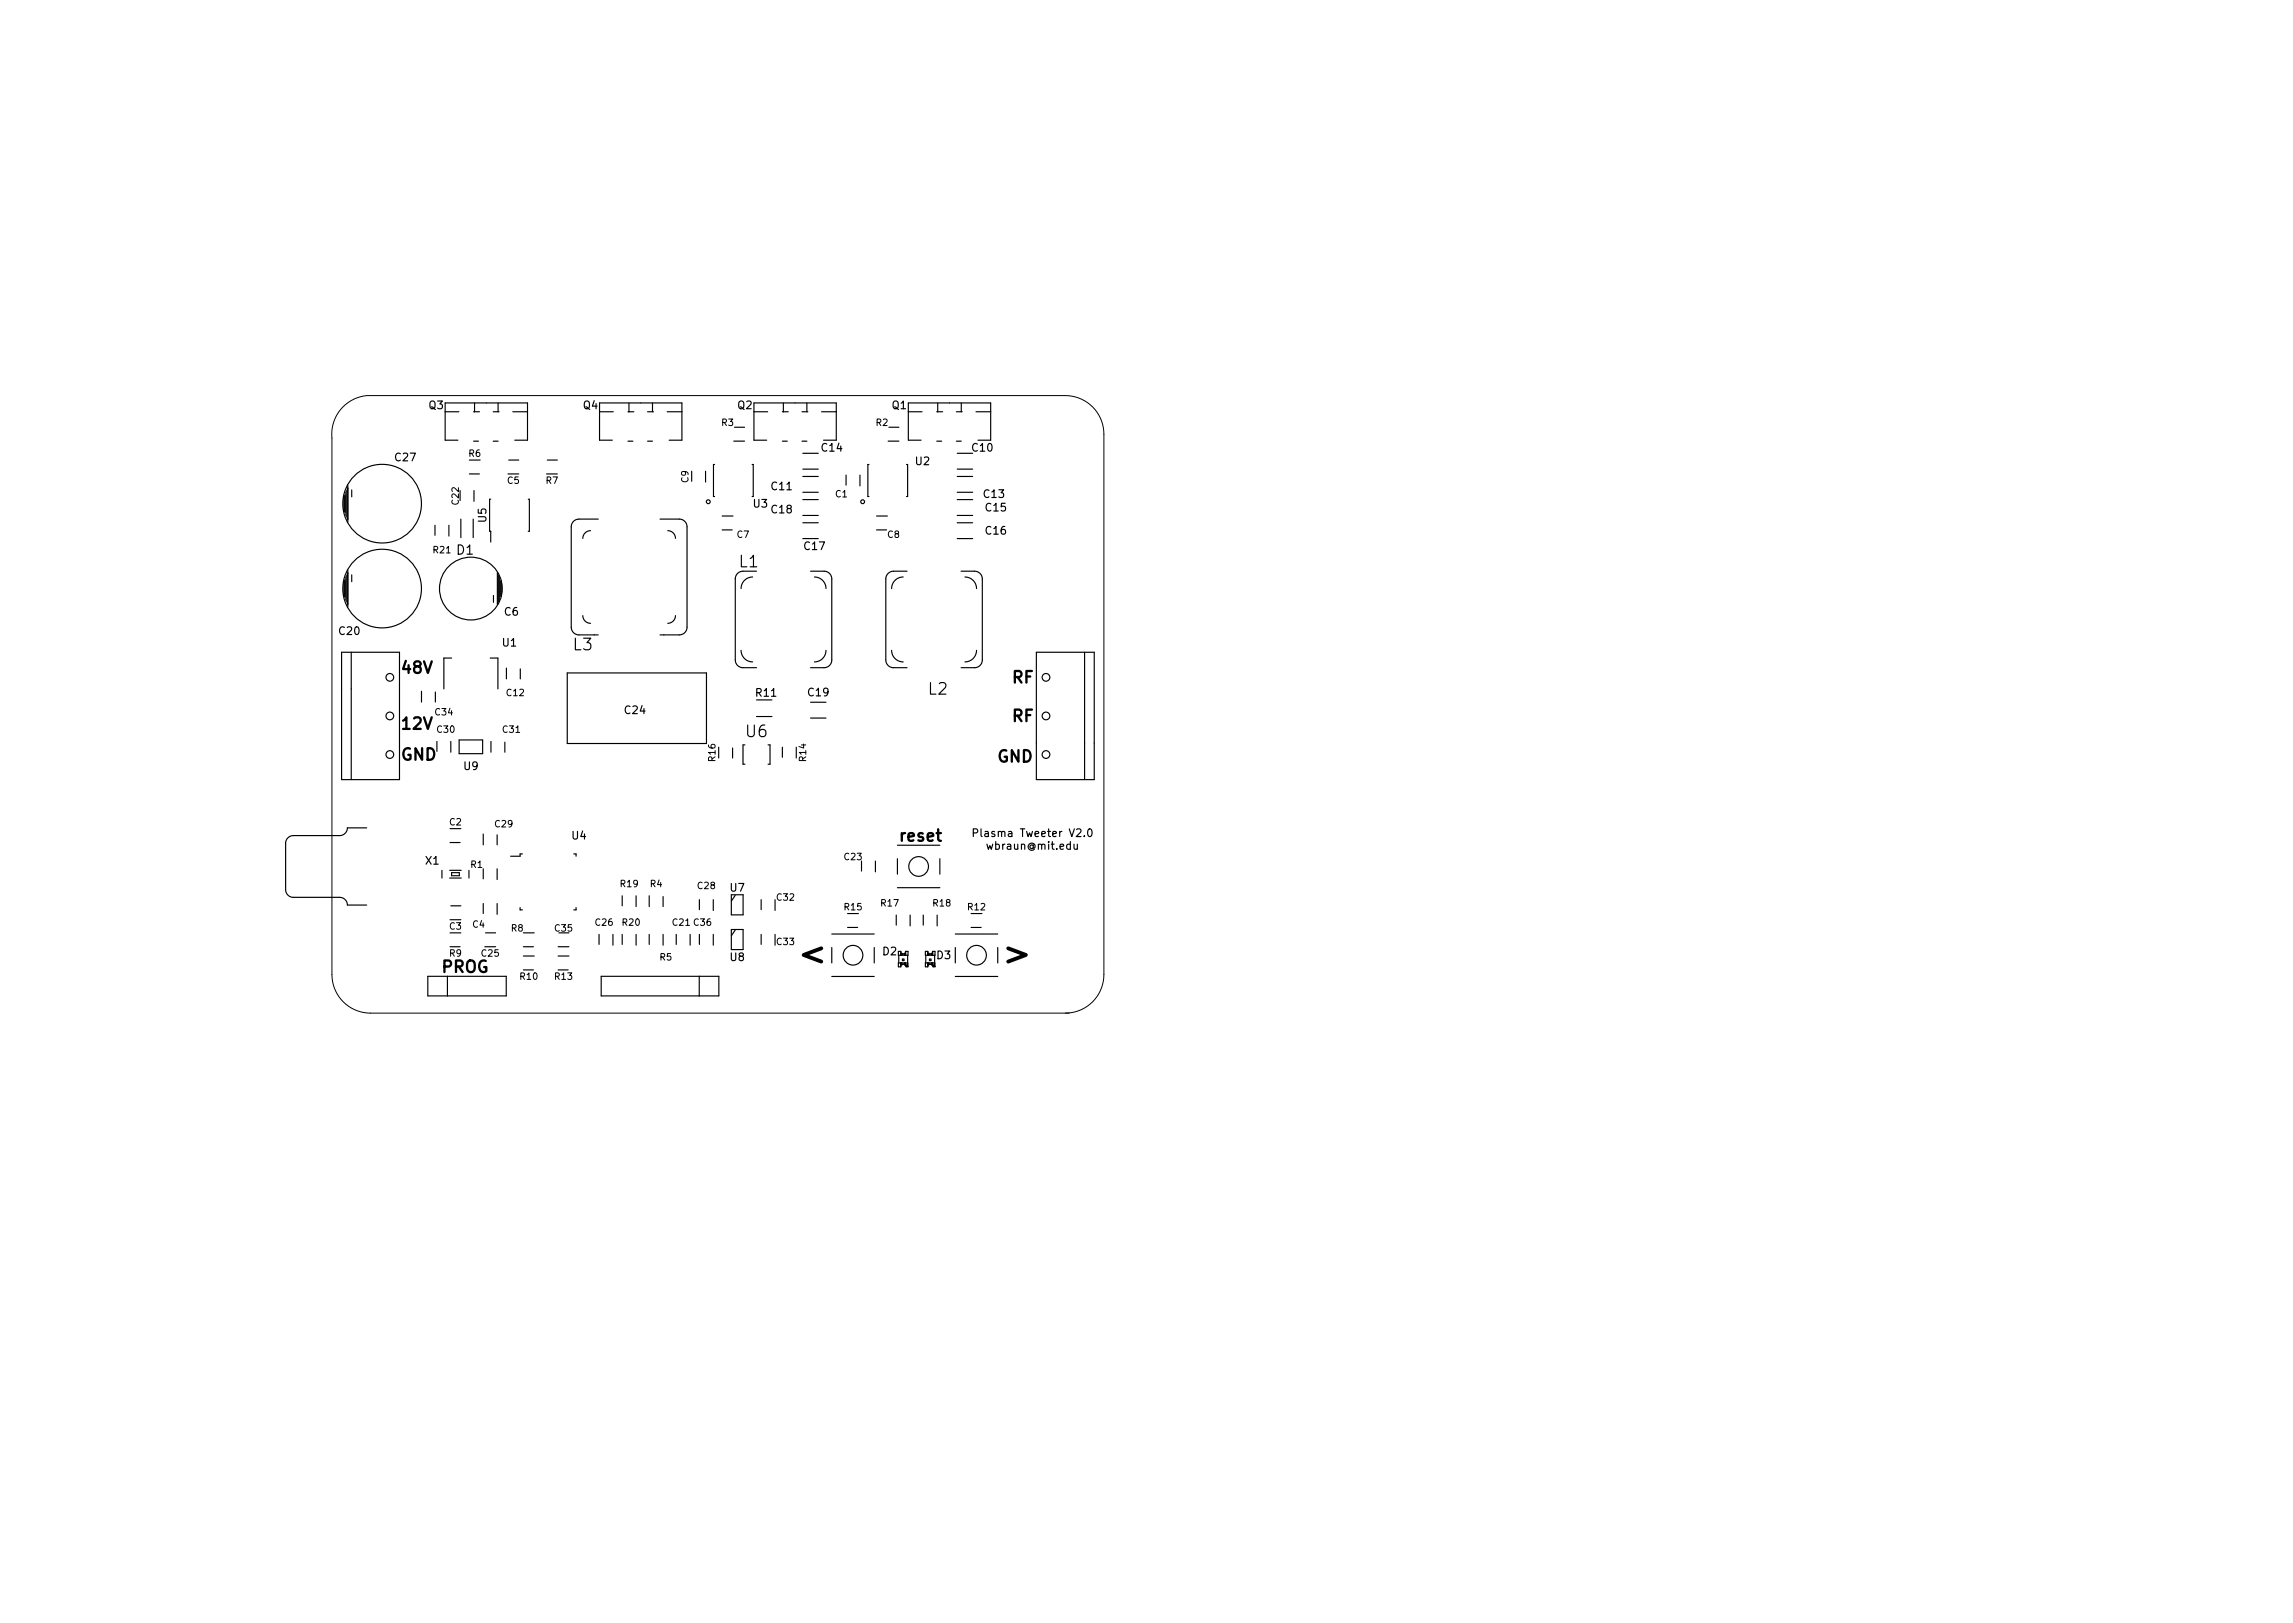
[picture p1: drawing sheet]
<svg xmlns="http://www.w3.org/2000/svg" width="297mm" height="210mm" viewBox="0 0 297 210" stroke-linecap="round" stroke-linejoin="round" font-family="sans-serif">
<defs><g id="words">
<g font-size="4.2">
<text x="104" y="125">&lt;</text>
<text x="130.5" y="125">&gt;</text>
</g>
<g font-size="2.1">
<text x="95.8" y="73.5">L1</text>
<text x="52.1" y="87.2">48V</text>
<text x="74.3" y="84.2">L3</text>
<text x="120.3" y="90">L2</text>
<text x="131.1" y="88.5">RF</text>
<text x="52.1" y="94.5">12V</text>
<text x="96.7" y="95.5">U6</text>
<text x="131.1" y="93.5">RF</text>
<text x="51.9" y="98.5">GND</text>
<text x="129.2" y="98.7">GND</text>
<text x="116.8" y="109">reset</text>
<text x="57.2" y="126">PROG</text>
</g>
<text font-size="1.7" x="59.2" y="71.8">D1</text>
<g font-size="1.4">
<text x="55.6" y="53">Q3</text>
<text x="75.6" y="53">Q4</text>
<text x="95.6" y="53">Q2</text>
<text x="115.6" y="53">Q1</text>
<text x="51.2" y="59.7">C27</text>
<text x="106.5" y="58.5">C14</text>
<text x="126" y="58.5">C10</text>
<text x="97.6" y="65.7">U3</text>
<text x="100" y="63.5">C11</text>
<text x="118.6" y="60.2">U2</text>
<text x="127.5" y="64.5">C13</text>
<text x="63" y="67.6" transform="rotate(-90 63 67.6)">U5</text>
<text x="100" y="66.5">C18</text>
<text x="104.2" y="71.2">C17</text>
<text x="127.7" y="66.2">C15</text>
<text x="127.7" y="69.2">C16</text>
<text x="44" y="82.2">C20</text>
<text x="65.1" y="83.7">U1</text>
<text x="65.4" y="79.7">C6</text>
<text x="81" y="92.5">C24</text>
<text x="98" y="90.2">R11</text>
<text x="104.7" y="90.2">C19</text>
<text x="60.1" y="99.7">U9</text>
<text x="55.1" y="112">X1</text>
<text x="74.1" y="108.7">U4</text>
<text x="126.9" y="108.4">Plasma Tweeter V2.0</text>
<text x="128.1" y="110.1">wbraun@mit.edu</text>
<text x="94.6" y="115.5">U7</text>
<text x="94.6" y="124.5">U8</text>
<text x="114.4" y="123.7">D2</text>
<text x="121.4" y="124.2">D3</text>
</g>
<g font-size="1.2">
<text x="60.7" y="59.2">R6</text>
<text x="93.5" y="55.2">R3</text>
<text x="113.5" y="55.2">R2</text>
<text x="59.4" y="65.3" transform="rotate(-90 59.4 65.3)">C22</text>
<text x="65.7" y="62.7">C5</text>
<text x="70.7" y="62.7">R7</text>
<text x="89.2" y="62.5" transform="rotate(-90 89.2 62.5)">C9</text>
<text x="108.2" y="64.4">C1</text>
<text x="56.2" y="71.7">R21</text>
<text x="95.5" y="69.7">C7</text>
<text x="115" y="69.7">C8</text>
<text x="56.4" y="92.7">C34</text>
<text x="56.7" y="94.9">C30</text>
<text x="65.2" y="94.9">C31</text>
<text x="65.7" y="90.2">C12</text>
<text x="92.7" y="98.6" transform="rotate(-90 92.7 98.6)">R16</text>
<text x="104.4" y="98.6" transform="rotate(-90 104.4 98.6)">R14</text>
<text x="58.2" y="106.9">C2</text>
<text x="64.2" y="107.2">C29</text>
<text x="61" y="112.4">R1</text>
<text x="109.4" y="111.4">C23</text>
<text x="77.2" y="119.9">C26</text>
<text x="80.4" y="114.9">R19</text>
<text x="80.7" y="119.9">R20</text>
<text x="84.2" y="114.9">R4</text>
<text x="87.2" y="119.9">C21 C36</text>
<text x="90.4" y="115.2">C28</text>
<text x="100.7" y="116.7">C32</text>
<text x="109.4" y="117.9">R15</text>
<text x="114.2" y="117.4">R17</text>
<text x="120.9" y="117.4">R18</text>
<text x="125.4" y="117.9">R12</text>
<text x="58.2" y="123.9">R9</text>
<text x="58.2" y="120.4">C3</text>
<text x="61.2" y="120.2">C4</text>
<text x="62.4" y="123.9">C25</text>
<text x="66.2" y="120.7">R8</text>
<text x="71.9" y="120.7">C35</text>
<text x="85.5" y="124.4">R5</text>
<text x="100.7" y="122.4">C33</text>
<text x="67.4" y="126.9">R10</text>
<text x="71.9" y="126.9">R13</text>
</g>
</g></defs>
<g fill="none" stroke="#000" stroke-width=".15">
<path d="M57.7 52.2h10.6v4.8h-1.6M59.4 53.3h-1.7v3.7h1.6M61.3 53.3h.8M61.3 57.2h.7M61.5 52.2v1.1M63.9 53.3h.8M63.9 57.2h.6M64.5 52.2v1.1M65.9 59.6h1.3M66.4 53.3h1.9M70.9 59.6h1.3M77.7 52.2h10.6v4.8h-1.6"/>
<path d="M79.4 53.3h-1.7v3.7h1.6M81.3 53.3h.8M81.3 57.2h.7M81.5 52.2v1.1M83.9 53.3h.8M83.9 57.2h.6M84.5 52.2v1.1M86.4 53.3h1.9M95.1 57.1h1.3M95.1 55.3h1.3M97.7 52.2h10.6v4.8M99.4 53.3h-1.7v3.7h1.6"/>
<path d="M101.3 53.3h.8M101.3 57.2h.7M101.5 52.2v1.1M103.9 53.3h.8M103.9 57.2h.6M104 58.7h2M104.5 52.2v1.1M106.4 53.3h1.9M115.1 57.1h1.4M115.1 55.3h1.4M117.7 52.2h10.6v4.8M119.4 53.3h-1.7v3.7h1.6"/>
<path d="M121.3 53.3h.8M121.3 57.2h.7M121.5 52.2v1.1M123.9 53.3h.8M123.9 57.2h.6M124 58.7h2M124.5 52.2v1.1M126.4 53.3h1.9M44.5 64.2v2.1M44.5 75.2v2.1M44.7 64.1v2.3M44.7 75.1v2.3"/>
<path d="M44.8 63.7v3.1M44.8 74.7v3.1M45.1 62.8v4.9M45.1 73.8v4.9M45.1 74.2l-.2 .4v3.3l.2 .4M45.1 63.2l-.2 .4v3.3l.2 .4M45.6 63.5v.9M45.6 74.5v.9M56.3 68v1.3M58.1 68v1.4M59.7 67.2v2.4M60.8 61.4h1.3"/>
<path d="M61.3 67.2v2.4M61.4 63.5v1.4M63.6 64.7h-.2v4.1h.2v1.4M63.9 77.1v.9M64.4 74.2l.2 .4v3.3l-.2 .4zM64.7 74.7v3.1M64.8 75.2v2.1M64.9 75.2v2.1M68.4 64.7h.2v4.1h-.2M70.8 61.4h1.4M75.5 79.7a1 1 0 0 0 1 1M76.5 68.7a1 1 0 0 0-1 1"/>
<path d="M77.5 67.2h-2.5a1 1 0 0 0-1 1v13a1 1 0 0 0 1 1M85.5 67.2h2.5a1 1 0 0 1 1 1v13a1 1 0 0 1-1 1h-2.5M86.5 68.7a1 1 0 0 1 1 1M87.5 79.7a1 1 0 0 1-1 1M91.4 61v1.4M92.6 60.2h-.2v4.1h.2M93.5 68.6h1.3M93.5 66.8h1.5M96.2 74a1 1 0 0 0-1 1v10.5a1 1 0 0 0 1 1h1.8M97.4 60.2h.2v4.1M97.5 74.7a1.5 1.5 0 0 0-1.5 1.5M104 60.8h2"/>
<path d="M104 61.7h2M104 63.8h2M104 66.8h2M104 64.7h2M104 67.7h2M105 74h1.8a1 1 0 0 1 1 1v10.5a1 1 0 0 1-1 1h-1.8M105.5 74.7a1.5 1.5 0 0 1 1.5 1.5M109.6 61.5v1.3M111.4 61.5v1.4M112.6 60.2h-.2v4.1h.2M113.5 68.6h1.3M113.5 66.8h1.4"/>
<path d="M117 74.7a1.5 1.5 0 0 0-1.5 1.5M117.4 60.2h.2v4.1h-.2M117.5 74h-1.7a1 1 0 0 0-1 1v10.5a1 1 0 0 0 1 1h1.7M124 60.8h2M124 61.7h2M124 63.8h2M124 66.8h2M124 64.7h2M124 69.8h2M124 67.7h2M124.5 74h1.7a1 1 0 0 1 1 1v10.5a1 1 0 0 1-1 1h-1.7M125 74.7a1.5 1.5 0 0 1 1.5 1.5"/>
<path d="M44.3 84.5h7.4v16.5h-7.4zM45.5 84.5v16.5M54.6 89.5v1.4M56.4 89.6v1.3M56.6 96v1.3M58.4 96v1.4M58.5 85.2h-1v4M59.5 95.9h3v1.7h-3zM63.5 85.2h1v4M63.6 96v1.4M65.4 96.1v1.3M65.6 86.5v1.4"/>
<path d="M67.4 86.6v1.3M73.5 87.2h18v9.1h-18zM77 82.2h.5M94.9 96.9v1.3M96 84.2a1.5 1.5 0 0 0 1.5 1.5M96.5 96.5h-.3v2.5h.3M98 92.8h2M99.5 96.5h.3v2.5h-.3M101.4 96.8v1.3M103.1 96.8v1.4M105 91h2M105 93h2"/>
<path d="M107 84.2a1.5 1.5 0 0 1-1.5 1.5M115.5 84.2a1.5 1.5 0 0 0 1.5 1.5M126.5 84.2a1.5 1.5 0 0 1-1.5 1.5M134.2 84.5h7.6v16.5h-7.6zM140.5 84.5v16.5M47.5 107.2h-2.5a1 1 0 0 1-1 1h-6a1 1 0 0 0-1 1v6a1 1 0 0 0 1 1h6a1 1 0 0 1 1 1h2.5M57.3 112.7v1M58.3 112.7h1.4M58.3 113.7h1.4M58.3 109.1h1.3M58.4 117.3h1.3M58.5 113h1v.4h-1z"/>
<path d="M60.7 112.7v1M62.6 108v1.4M62.6 112.5v1.3M62.6 117v1.3M64.4 108.1v1.3M64.4 112.5v1.4M64.4 117v1.4M67.4 117.6v.3h.3M67.7 110.6h-.3v.3h-1.3M74.3 110.6h.3v.3M74.6 117.6v.3h-.3M80.6 116v1.3"/>
<path d="M82.4 116v1.4M84.1 116v1.4M85.9 116.1v1.3M90.6 116.5v1.3M92.4 116.5v1.4M94.7 115.9v2.6h1.6v-2.6M95.2 116l-.5 .7M98.6 116.5v1.3M100.4 116.5v1.4M111.6 111.5v1.3M113.4 111.5v1.4M116.1 118.5v1.3"/>
<path d="M116.2 115h5.6M116.2 109.5h5.6M116.2 111.2v2M117.9 118.5v1.4M119.6 118.5v1.3M121.4 118.5v1.4M121.8 111.2v2M125.8 118.3h1.4M126.1 107.9h.5l.1-.2-.1-.2-.1-.1h-.4v1M141 107.5l.1-.1a.53 .53 0 0 1 .4 .5 .53 .53 0 0 1-.4 .5l-.1-.1-.1-.3zM55.4 126.5h10.2v2.5h-10.2zM58 126.5v2.5"/>
<path d="M58.3 122.6h1.3M62.9 120.8h1.3M67.8 125.6h1.3M67.8 123.8h1.4M67.8 122.6h1.3M67.8 120.8h1.4M72.3 125.6h1.3M72.3 123.8h1.4M72.3 122.6h1.4M77.6 121v1.3M77.9 126.5h15.2v2.5h-15.2zM79.4 121v1.4"/>
<path d="M80.6 121v1.3M82.4 121v1.4M84.1 121v1.3M85.9 121v1.4M87.6 121v1.3M89.4 121v1.4M90.6 126.5v2.5M90.6 121v1.3M92.4 121v1.4M94.7 123v-2.6h1.6v2.6M95.2 120.5l-.5 .7M98.6 121v1.3"/>
<path d="M100.4 121v1.4M107.8 126.5h5.4M107.8 121h5.4M109.8 120.1h1.3M113.2 122.7v2M116.4 123.3h.3v.5M116.4 123.8h1.2v-.5h-.3v.5M116.4 123.7v1.1M116.7 125.2l.1-.2 .2-.1 .2 .1 .1 .2M116.7 123.3l.1 .2 .2 .1 .2-.1 .1-.2M116.7 124.7v.5h-.3v-.5h1.2v.3h-.3v-.3M116.7 123.5h.1v.3"/>
<path d="M116.8 124.7v.3h-.1M116.8 123.6h.4v.2M116.9 124.2h.2v.2h-.2zM117.2 123.8v-.3h.1v.3M117.2 124.7v.3h.1v-.3M117.2 124.7v.2h-.4M117.4 125.2h.2h-.2zM117.6 123.8v1.4M119.9 123.7v1.1M120.2 125.2l.1-.2 .2-.1 .2 .1 .1 .2M120.2 123.3l.1 .2 .2 .1 .2-.1 .1-.2M120.2 124.7v.3h.1v-.3"/>
<path d="M120.2 123.8v-.3h.1v.3M120.2 124.7v.5h-.3v-.5h1.2M120.2 123.8v-.5h-.3v.5h1.2M120.3 123.6h.4v.2M120.4 124.2h.2v.2h-.2zM120.7 124.7v.3h.1v-.3M120.7 123.8v-.3h.1v.3M120.7 124.7v.2h-.4M120.8 124.7v.3h.3M120.9 125.2h.2h-.2zM121.1 123.8v1.4M121.1 123.3h-.3v.5"/>
<path d="M123.8 126.5h5.4M123.8 121h5.4M123.8 122.7v2M125.8 120.1h1.3"/>
<circle cx="49.5" cy="76.2" r="5.1"/>
<circle cx="49.5" cy="65.2" r="5.1"/>
<circle cx="61" cy="76.2" r="4.1"/>
<circle cx="91.7" cy="65" r=".25"/>
<circle cx="111.7" cy="65" r=".25"/>
<circle cx="50.5" cy="92.7" r=".5"/>
<circle cx="50.5" cy="87.7" r=".5"/>
<circle cx="50.5" cy="97.7" r=".5"/>
<circle cx="135.5" cy="92.7" r=".5"/>
<circle cx="135.5" cy="97.7" r=".5"/>
<circle cx="135.5" cy="87.7" r=".5"/>
<circle cx="119" cy="112.2" r="1.27"/>
<circle cx="110.5" cy="123.7" r="1.27"/>
<circle cx="117.4" cy="125.1" r=".07"/>
<circle cx="120.9" cy="125.1" r=".07"/>
<circle cx="126.5" cy="123.7" r="1.27"/>
</g>
<path d="M138 131.2a5 5 0 0 0 5-5v-70a5 5 0 0 0-5-5h-90.5a5 5 0 0 0-4.5 5.5v69.5a5 5 0 0 0 5 5h90.5" fill="none" stroke="#000" stroke-width=".13"/>
<use href="#words"/>
</svg>
